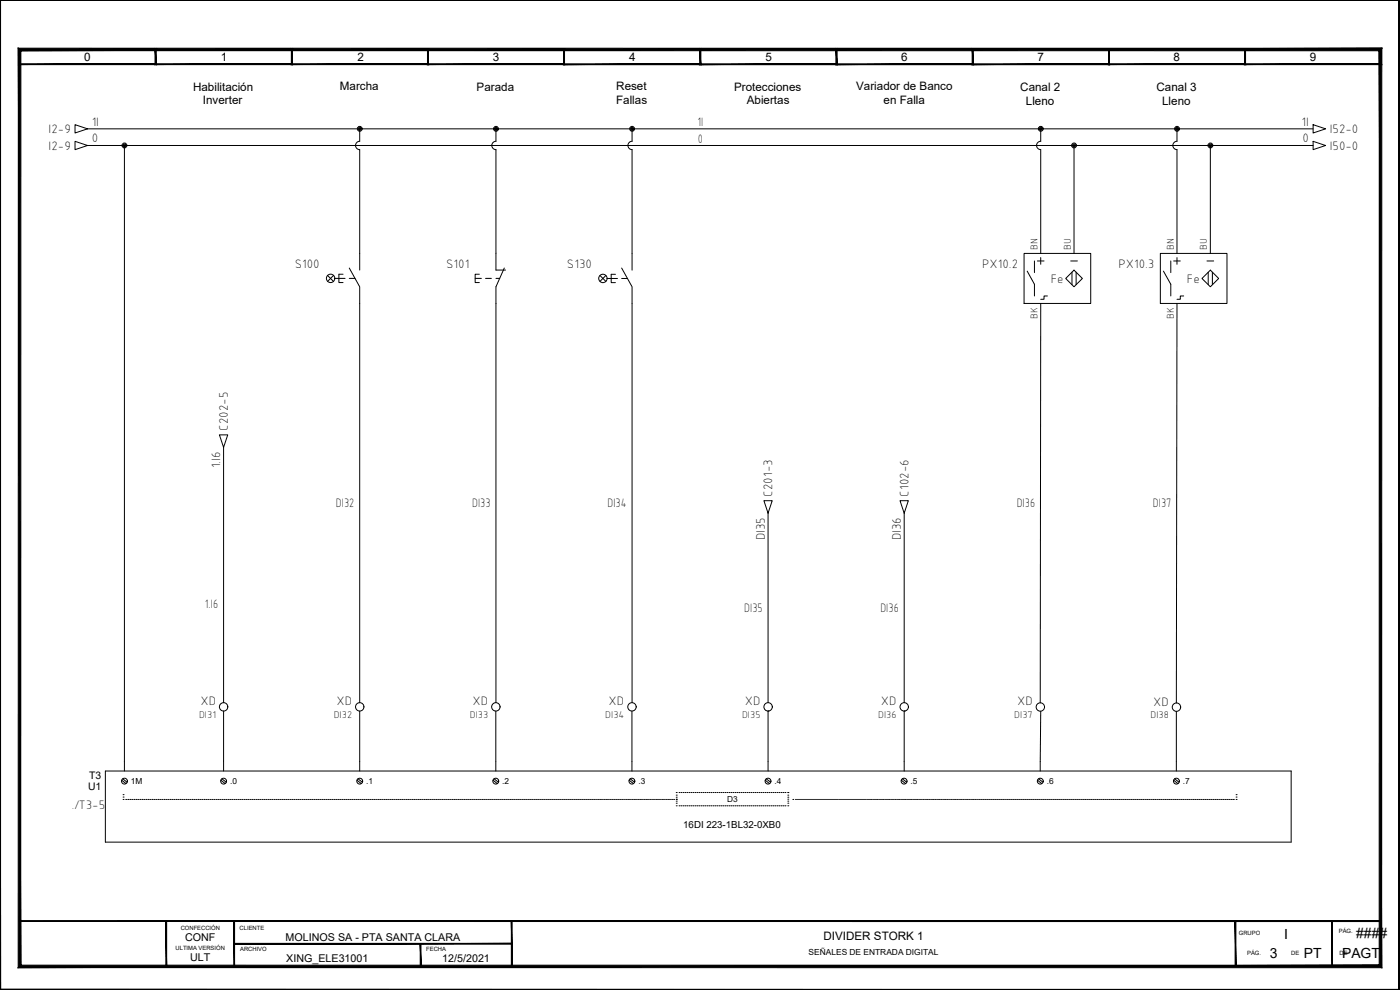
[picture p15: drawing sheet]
<svg xmlns="http://www.w3.org/2000/svg" width="420mm" height="297mm" viewBox="0 0 420 297" stroke-linecap="round" stroke-linejoin="round" font-family="sans-serif">
<defs><g id="words">
<g font-size="4.2">
<text x="385.4" y="281.6">I</text>
<text x="407" y="281.3">####</text>
<text x="381.1" y="287.5">3</text>
<text x="391.3" y="287.5">PT</text>
<text x="402.8" y="287.5">PAGT</text>
</g>
<g font-size="3.9">
<text x="14.6" y="39.9">I2-9</text>
<text x="27.5" y="37.7">1I</text>
<text x="209.3" y="37.9">1I</text>
<text x="390.6" y="37.7">1I</text>
<text x="399.1" y="39.9">I52-0</text>
<text x="14.6" y="44.9">I2-9</text>
<text x="27.5" y="42.7">0</text>
<text x="209.4" y="42.9">0</text>
<text x="390.9" y="42.7">0</text>
<text x="399.1" y="44.9">I50-0</text>
<text x="88.4" y="80.3">S100</text>
<text x="133.9" y="80.3">S101</text>
<text x="170.2" y="80.3">S130</text>
<text x="294.7" y="80.3">PX10.2</text>
<text x="335.6" y="80.3">PX10.3</text>
<text x="315.3" y="84.8">Fe</text>
<text x="356.2" y="84.8">Fe</text>
<text x="68.3" y="129.2" transform="rotate(-90 68.3 129.2)">C202-5</text>
<text x="66.1" y="140.5" transform="rotate(-90 66.1 140.5)">1.I6</text>
<text x="231.8" y="149" transform="rotate(-90 231.8 149)">C201-3</text>
<text x="272.6" y="149" transform="rotate(-90 272.6 149)">C102-6</text>
<text x="100.8" y="152.2">DI32</text>
<text x="141.7" y="152.2">DI33</text>
<text x="182.3" y="152.2">DI34</text>
<text x="305.1" y="152.2">DI36</text>
<text x="346" y="152.2">DI37</text>
<text x="229.5" y="162.2" transform="rotate(-90 229.5 162.2)">DI35</text>
<text x="270.3" y="162.2" transform="rotate(-90 270.3 162.2)">DI36</text>
<text x="61.5" y="182.6">1.I6</text>
<text x="223.4" y="183.6">DI35</text>
<text x="264.2" y="183.6">DI36</text>
<text x="60.1" y="211.6">XD</text>
<text x="101" y="211.6">XD</text>
<text x="141.8" y="211.6">XD</text>
<text x="182.7" y="211.6">XD</text>
<text x="223.5" y="211.6">XD</text>
<text x="264.4" y="211.6">XD</text>
<text x="305.2" y="211.6">XD</text>
<text x="346.1" y="211.7">XD</text>
<text x="21.5" y="242.6">./T3-5</text>
</g>
<g font-size="3.5">
<text x="25.3" y="18.4">0</text>
<text x="66.3" y="18.4">1</text>
<text x="107.3" y="18.4">2</text>
<text x="147.9" y="18.4">3</text>
<text x="188.8" y="18.4">4</text>
<text x="229.7" y="18.4">5</text>
<text x="270.5" y="18.4">6</text>
<text x="311.4" y="18.4">7</text>
<text x="352.2" y="18.4">8</text>
<text x="393.1" y="18.4">9</text>
<text x="58" y="27.2">Habilitación</text>
<text x="102" y="27.1">Marcha</text>
<text x="143" y="27.2">Parada</text>
<text x="185" y="27.1">Reset</text>
<text x="220.3" y="27.2">Protecciones</text>
<text x="257" y="27.1">Variador de Banco</text>
<text x="306.2" y="27.2">Canal 2</text>
<text x="347.1" y="27.2">Canal 3</text>
<text x="60.9" y="31.3">Inverter</text>
<text x="184.9" y="31.3">Fallas</text>
<text x="224.1" y="31.3">Abiertas</text>
<text x="265.2" y="31.3">en Falla</text>
<text x="307.9" y="31.4">Lleno</text>
<text x="348.8" y="31.4">Lleno</text>
<text x="247.1" y="282.1">DIVIDER STORK 1</text>
</g>
<g font-size="3.2">
<text x="55.5" y="282.3">CONF</text>
<text x="85.7" y="282.3">MOLINOS SA - PTA SANTA CLARA</text>
<text x="57" y="288.3">ULT</text>
<text x="85.9" y="288.6">XING_ELE31001</text>
<text x="132.7" y="288.6">12/5/2021</text>
</g>
<g font-size="3.1">
<text x="311.3" y="75" transform="rotate(-90 311.3 75)">BN</text>
<text x="321.3" y="75" transform="rotate(-90 321.3 75)">BU</text>
<text x="352.2" y="75" transform="rotate(-90 352.2 75)">BN</text>
<text x="362.2" y="75" transform="rotate(-90 362.2 75)">BU</text>
<text x="311.3" y="95.6" transform="rotate(-90 311.3 95.6)">BK</text>
<text x="352.2" y="95.6" transform="rotate(-90 352.2 95.6)">BK</text>
<text x="59.7" y="215.3">DI31</text>
<text x="100.1" y="215.3">DI32</text>
<text x="141" y="215.3">DI33</text>
<text x="181.6" y="215.3">DI34</text>
<text x="222.7" y="215.3">DI35</text>
<text x="263.5" y="215.3">DI36</text>
<text x="304.4" y="215.4">DI37</text>
<text x="345.3" y="215.4">DI38</text>
<text x="26.8" y="233.7">T3</text>
<text x="26.4" y="237.2">U1</text>
</g>
<text font-size="2.9" x="205" y="248.4">16DI 223-1BL32-0XB0</text>
<g font-size="2.5">
<text x="39.3" y="235.3">1M</text>
<text x="69.1" y="235.3">.0</text>
<text x="109.9" y="235.3">.1</text>
<text x="150.7" y="235.3">.2</text>
<text x="191.6" y="235.3">.3</text>
<text x="232.4" y="235.3">.4</text>
<text x="273.3" y="235.3">.5</text>
<text x="314.2" y="235.3">.6</text>
<text x="355" y="235.3">.7</text>
<text x="218.2" y="240.6">D3</text>
<text x="242.7" y="286.6">SEÑALES DE ENTRADA DIGITAL</text>
</g>
<g font-size="1.8">
<text x="54.2" y="279">CONFECCIÓN</text>
<text x="71.9" y="279">CLIENTE</text>
<text x="371.8" y="280.6">GRUPO</text>
<text x="401.8" y="279.8">PÁG.</text>
<text x="52.7" y="285">ULTIMA VERSIÓN</text>
<text x="72.1" y="285.3">ARCHIVO</text>
<text x="127.9" y="285.3">FECHA</text>
<text x="374.3" y="286.6">PÁG.</text>
<text x="387.5" y="286.6">DE</text>
<text x="402" y="286.6">DE</text>
</g>
</g></defs>
<g fill="#000" stroke="#000" stroke-width=".3">
<path d="M0 .1h419.9zM0 .1h419.9z"/>
<path d="M5.7 19.4h41.1l-.2-.3zM5.9 19.1h40.7l-40.9 .3zM5.7 14.7v4.7l.2-.3zM5.7 14.7l.2 .3v4.1zM5.7 14.7l.2 .3 40.9-.3zM5.9 15l40.9-.3-.2 .3zM46.8 14.7l-.2 .3 .2 4.4zM46.6 15l.2 4.4-.2-.3z"/>
<path d="M46.6 19.4h41.1l-.2-.3zM46.6 19.4l.2-.3h40.7zM46.6 14.7v4.7l.2-.3zM46.6 14.7l.2 .3v4.1zM46.6 14.7l.2 .3 40.9-.3zM46.8 15l40.9-.3-.2 .3zM87.7 14.7l-.2 .3 .2 4.4zM87.5 15l.2 4.4-.2-.3z"/>
<path d="M87.5 19.4h41.1l-.2-.3zM87.7 19.1h40.7l-40.9 .3zM87.5 14.7v4.7l.2-.3zM87.5 14.7l.2 .3v4.1zM87.5 14.7l.2 .3 40.9-.3zM87.7 15l40.9-.3-.2 .3zM128.6 14.7l-.2 .3 .2 4.4zM128.4 15l.2 4.4-.2-.3z"/>
<path d="M128.3 19.4h41.1l-.2-.3zM128.5 19.1h40.7l-40.9 .3zM128.3 14.7v4.7l.2-.3zM128.3 14.7l.2 .3v4.1zM128.3 14.7l.2 .3 40.9-.3zM128.5 15l40.9-.3-.2 .3zM169.4 14.7l-.2 .3 .2 4.4zM169.2 15l.2 4.4-.2-.3z"/>
<path d="M169.2 19.4h41.1l-.2-.2zM169.2 19.4l.2-.2h40.7zM169.2 14.7v4.7l.2-.2zM169.2 14.7l.2 .3v4.2zM169.2 14.7l.2 .3 40.9-.3zM169.4 15l40.9-.3-.2 .3zM210.3 14.7l-.2 .3 .2 4.4zM210.1 15l.2 4.4-.2-.2z"/>
<path d="M210 19.4h41.2l-.3-.2zM210.3 19.2h40.6l-40.9 .2zM210 14.7v4.7l.3-.2zM210 14.7l.3 .3v4.2zM210 14.7l.3 .3 40.9-.3zM210.3 15l40.9-.3-.3 .3zM251.2 14.7l-.3 .3 .3 4.4zM250.9 15l.3 4.4-.3-.2z"/>
<path d="M250.9 19.4h41.2l-.3-.2zM250.9 19.4l.3-.2h40.6zM250.9 14.7v4.7l.3-.2zM250.9 14.7l.3 .3v4.2zM250.9 14.7l.3 .3 40.9-.3zM251.2 15l40.9-.3-.3 .3zM292.1 14.7l-.3 .3 .3 4.4zM291.8 15l.3 4.4-.3-.2z"/>
<path d="M291.8 19.4h41.1l-.2-.2zM291.8 19.4l.2-.2h40.7zM291.8 14.7v4.7l.2-.2zM291.8 14.7l.2 .3v4.2zM291.8 14.7l.2 .3 40.9-.3zM292 15l40.9-.3-.2 .3zM332.9 14.7l-.2 .3 .2 4.4zM332.7 15l.2 4.4-.2-.2z"/>
<path d="M332.7 19.4h41.1l-.2-.3zM332.9 19.1h40.7l-40.9 .3zM332.7 14.7v4.7l.2-.3zM332.7 14.7l.2 .3v4.1zM332.7 14.7l.2 .3 40.9-.3zM332.9 15l40.9-.3-.2 .3zM373.8 14.7l-.2 .3 .2 4.4zM373.6 15l.2 4.4-.2-.3z"/>
<path d="M373.5 19.4h41.1l-.2-.3zM373.5 19.4l.2-.3h40.7zM373.5 14.7v4.7l.2-.3zM373.5 14.7l.2 .3v4.1zM373.5 14.7l.2 .3 40.9-.3zM373.7 15l40.9-.3-.2 .3zM414.6 14.7l-.2 .3 .2 4.4zM414.4 15l.2 4.4-.2-.3z"/>
<path d="M419.9 .1v296.7zM419.9 .1l.1 296.8zM419.9 .1l.1 296.8z"/>
<path d="M5.8 276.3v.2l408.5-.2zM5.8 276.5l408.5-.2v.2z"/>
<path d="M0 .1v296.9l.2-.2zM0 .1h.2v296.7z"/>
<path d="M5.5 290.3l408.4-.7h-407.7zM5.5 290.3l408.4-.7 .8 .8zM413.9 15.2v274.4l.8 .8zM413.9 15.2l.8-.7v275.9zM6.3 15.2h407.6l.8-.7zM5.5 14.5h409.2l-408.4 .7zM5.5 14.5l.7 275.1 .1-274.4zM5.5 14.5l.7 275.1-.7 .7z"/>
<path d="M49.8 276.4v13.6h.2zM49.8 276.4h.2v13.6z"/>
<path d="M70.2 276.4v13.6h.2zM70.2 276.4h.2v13.6z"/>
<path d="M70.3 283v.3l83.3-.3zM70.3 283.3l83.3-.3v.3z"/>
<path d="M126.1 283.2v6.8h.2zM126.1 283.2h.2v6.8z"/>
<path d="M153.5 276.4v13.7h.2zM153.5 276.4h.2v13.7z"/>
<path d="M370.7 276.4v13.6h.2zM370.7 276.4h.2v13.6z"/>
<path d="M399.7 276.4v13.6h.2zM399.7 276.4h.2v13.6z"/>
<path d="M.2 296.8l419.8 .1zM.2 296.8l419.8 .1-420 .1zM0 297l420-.1zM0 297h420z"/>
</g>
<g fill="none" stroke="#000" stroke-width=".3">
<path d="M0 .1v296.9h420M5.8 19.4h408.5v257h-408.5zM22.5 37.4l3.8 1.3-3.8 1.2zM26.3 38.7h367.8M107.9 38.7l.1 3.7a1.26 1.26 0 0 0-1.3 1.2 1.26 1.26 0 0 0 1.3 1.3M148.8 38.7l.1 3.7a1.26 1.26 0 0 0-1.3 1.2 1.26 1.26 0 0 0 1.3 1.3M189.7 38.7v3.7a1.26 1.26 0 0 0-1.3 1.2 1.26 1.26 0 0 0 1.3 1.3M312.3 38.7v3.7a1.26 1.26 0 0 0-1.2 1.2 1.26 1.26 0 0 0 1.2 1.3M353.2 38.7v3.7a1.26 1.26 0 0 0-1.2 1.2 1.26 1.26 0 0 0 1.2 1.3M394.1 37.4l3.7 1.3-3.7 1.2zM22.5 42.4l3.8 1.3-3.8 1.2zM26.3 43.7h367.8"/>
<path d="M37.3 43.7v187.6M107.9 44.9v36.1M148.8 44.9v36.1h2.9M189.7 44.9v36.2M312.3 44.9v31.1M322.3 43.7v32.3M353.2 44.9v31.1M363.2 43.7v32.3M394.1 42.4l3.7 1.3-3.7 1.2zM307.3 76h20v15h-20zM310.5 78.3v3.5M311.3 78.3h2"/>
<path d="M312.3 77.3v2M321.3 78.3h2M348.2 76h20v15h-20zM351.4 78.3v3.5M352.2 78.3h2M353.2 77.3v2M362.2 78.3h2M98.3 82.7l1.8 1.7M100.1 82.7l-1.8 1.7M100.5 83.5h3.1M103 82.3h-1.3v2.5h1.3M104.8 80.4l3.1 5.6v124.8"/>
<path d="M104.8 83.5h1.8M142.6 83.5h1.9M143.8 82.3h-1.2v2.5h1.2M145.7 83.5h1.8M148.8 83.5h1.2M151.3 80.4l-2.5 5.6v124.8M180.1 82.7l1.7 1.7M181.8 82.7l-1.7 1.7M182.2 83.6h3.1M184.7 82.3h-1.3v2.5h1.3M186.6 80.4l3.1 5.6v124.8M186.6 83.6h1.7"/>
<path d="M308.3 81.4l2.2 3.9v3.5M312.3 91l-.1 119.9M314.3 88.8h-1v1h-1M321.7 81.7v3.7M322.3 81.1l2.5 2.5-2.5 2.4-2.5-2.4zM323 81.7v3.7M349.2 81.4l2.2 3.9v3.5M353.2 91l-.2 119.9M355.2 88.8h-1v1h-1M360.7 83.6l2.5-2.5 2.5 2.5-2.5 2.4zM362.6 81.7v3.7M363.9 81.7v3.7"/>
<path d="M65.8 130.5h2.5l-1.2 3.7zM67.1 134.2v76.6M229.3 150.2h2.5l-1.3 3.8zM230.5 154v56.8M270.1 150.2h2.5l-1.2 3.8zM271.4 154v56.8M67.1 213.3v18M107.9 213.3v18M148.8 213.3v18M189.7 213.3v18M230.5 213.3h.1M230.5 213.3v18"/>
<path d="M271.4 213.3h.1M271.4 213.3v18M312.3 213.4l-.1 17.9M353 213.4v17.9M31.6 231.3h355.9v21.4h-355.9zM36.5 234.1l1.3 1M36.8 233.7l1.3 1M36.9 238.4h.1M36.9 239.1h.1M36.9 239.9h.1M37.7 239.9h.1M38.4 239.9h.1"/>
<path d="M38.9 239.9h.1M39.5 239.9h.1M40.2 239.9h.1M40.7 239.9h.1M41.3 239.9h.1M42 239.9h.1M42.5 239.9h.1M43.1 239.9h.1M43.8 239.9h.1M44.3 239.9h.1M44.9 239.9h.1M45.6 239.9h.1"/>
<path d="M46.1 239.9h.1M46.7 239.9h.1M47.3 239.9h.1M47.9 239.9h.1M48.5 239.9h.1M49.1 239.9h.1M49.7 239.9h.1M50.3 239.9h.1M50.9 239.9h.1M51.5 239.9h.1M52.1 239.9h.1M52.7 239.9h.1"/>
<path d="M53.3 239.9h.1M54 239.9h.1M54.5 239.9h.1M55.1 239.9h.1M55.8 239.9h.1M56.3 239.9h.1M56.9 239.9h.1M57.6 239.9h.1M58.1 239.9h.1M58.7 239.9h.1M59.4 239.9h.1M59.9 239.9h.1"/>
<path d="M60.5 239.9h.1M61.2 239.9h.1M61.7 239.9h.1M62.3 239.9h.1M62.9 239.9h.1M63.5 239.9h.1M64.1 239.9h.1M64.7 239.9h.1M65.3 239.9h.1M65.9 239.9h.1M66.3 234.1l1.3 1M66.5 239.9h.1"/>
<path d="M66.6 233.7l1.3 1M67.1 239.9h.1M67.7 239.9h.1M68.3 239.9h.1M68.9 239.9h.1M69.5 239.9h.1M70.1 239.9h.1M70.7 239.9h.1M71.4 239.9h.1M71.9 239.9h.1M72.5 239.9h.1M73.2 239.9h.1"/>
<path d="M73.7 239.9h.1M74.3 239.9h.1M75 239.9h.1M75.5 239.9h.1M76.1 239.9h.1M76.8 239.9h.1M77.3 239.9h.1M77.9 239.9h.1M78.5 239.9h.1M79.1 239.9h.1M79.7 239.9h.1M80.3 239.9h.1"/>
<path d="M80.9 239.9h.1M81.5 239.9h.1M82.1 239.9h.1M82.7 239.9h.1M83.3 239.9h.1M83.9 239.9h.1M84.5 239.9h.1M85.1 239.9h.1M85.7 239.9h.1M86.3 239.9h.1M87 239.9h.1M87.5 239.9h.1"/>
<path d="M88.1 239.9h.1M88.8 239.9h.1M89.3 239.9h.1M89.9 239.9h.1M90.6 239.9h.1M91.1 239.9h.1M91.7 239.9h.1M92.4 239.9h.1M92.9 239.9h.1M93.5 239.9h.1M94.1 239.9h.1M94.7 239.9h.1"/>
<path d="M95.3 239.9h.1M95.9 239.9h.1M96.5 239.9h.1M97.1 239.9h.1M97.7 239.9h.1M98.3 239.9h.1M98.9 239.9h.1M99.5 239.9h.1M100.1 239.9h.1M100.7 239.9h.1M101.3 239.9h.1M101.9 239.9h.1"/>
<path d="M102.6 239.9h.1M103.1 239.9h.1M103.7 239.9h.1M104.4 239.9h.1M104.9 239.9h.1M105.5 239.9h.1M106.2 239.9h.1M106.7 239.9h.1M107.1 234.1l1.3 1M107.3 239.9h.1M107.4 233.7l1.4 1M107.9 239.9h.1"/>
<path d="M108.5 239.9h.1M109.1 239.9h.1M109.7 239.9h.1M110.3 239.9h.1M110.9 239.9h.1M111.5 239.9h.1M112.1 239.9h.1M112.7 239.9h.1M113.3 239.9h.1M113.9 239.9h.1M114.5 239.9h.1M115.1 239.9h.1"/>
<path d="M115.7 239.9h.1M116.3 239.9h.1M116.9 239.9h.1M117.5 239.9h.1M118.1 239.9h.1M118.7 239.9h.1M119.3 239.9h.1M120 239.9h.1M120.5 239.9h.1M121.1 239.9h.1M121.8 239.9h.1M122.3 239.9h.1"/>
<path d="M122.9 239.9h.1M123.5 239.9h.1M124.1 239.9h.1M124.7 239.9h.1M125.3 239.9h.1M125.9 239.9h.1M126.5 239.9h.1M127.1 239.9h.1M127.7 239.9h.1M128.3 239.9h.1M128.9 239.9h.1M129.5 239.9h.1"/>
<path d="M130.1 239.9h.1M130.7 239.9h.1M131.3 239.9h.1M131.9 239.9h.1M132.5 239.9h.1M133.1 239.9h.1M133.7 239.9h.1M134.3 239.9h.1M134.9 239.9h.1M135.6 239.9h.1M136.1 239.9h.1M136.7 239.9h.1"/>
<path d="M137.4 239.9h.1M137.9 239.9h.1M138.5 239.9h.1M139.1 239.9h.1M139.7 239.9h.1M140.3 239.9h.1M140.9 239.9h.1M141.5 239.9h.1M142.1 239.9h.1M142.7 239.9h.1M143.3 239.9h.1M143.9 239.9h.1"/>
<path d="M144.5 239.9h.1M145.1 239.9h.1M145.7 239.9h.1M146.3 239.9h.1M146.9 239.9h.1M147.5 239.9h.1M148 234.1l1.2 1M148.1 239.9h.1M148.3 233.7l1.3 1M148.7 239.9h.1M149.3 239.9h.1M149.9 239.9h.1"/>
<path d="M150.5 239.9h.1M151.2 239.9h.1M151.7 239.9h.1M152.3 239.9h.1M153 239.9h.1M153.5 239.9h.1M154.1 239.9h.1M154.7 239.9h.1M155.3 239.9h.1M155.9 239.9h.1M156.5 239.9h.1M157.1 239.9h.1"/>
<path d="M157.7 239.9h.1M158.3 239.9h.1M158.9 239.9h.1M159.5 239.9h.1M160.1 239.9h.1M160.7 239.9h.1M161.3 239.9h.1M161.9 239.9h.1M162.5 239.9h.1M163.1 239.9h.1M163.7 239.9h.1M164.3 239.9h.1"/>
<path d="M164.9 239.9h.1M165.5 239.9h.1M166.1 239.9h.1M166.7 239.9h.1M167.3 239.9h.1M167.9 239.9h.1M168.6 239.9h.1M169.1 239.9h.1M169.7 239.9h.1M170.3 239.9h.1M170.9 239.9h.1M171.5 239.9h.1"/>
<path d="M172.1 239.9h.1M172.7 239.9h.1M173.3 239.9h.1M173.9 239.9h.1M174.5 239.9h.1M175.1 239.9h.1M175.7 239.9h.1M176.3 239.9h.1M176.9 239.9h.1M177.5 239.9h.1M178.1 239.9h.1M178.7 239.9h.1"/>
<path d="M179.3 239.9h.1M179.9 239.9h.1M180.5 239.9h.1M181.1 239.9h.1M181.7 239.9h.1M182.3 239.9h.1M182.9 239.9h.1M183.5 239.9h.1M184.1 239.9h.1M184.7 239.9h.1M185.3 239.9h.1M185.9 239.9h.1"/>
<path d="M186.5 239.9h.1M187.1 239.9h.1M187.7 239.9h.1M188.3 239.9h.1M188.8 234.1l1.3 1M188.9 239.9h.1M189.1 233.7l1.3 1M189.5 239.9h.1M190.1 239.9h.1M190.7 239.9h.1M191.3 239.9h.1M191.9 239.9h.1"/>
<path d="M192.5 239.9h.1M193.1 239.9h.1M193.7 239.9h.1M194.3 239.9h.1M194.9 239.9h.1M195.5 239.9h.1M196.1 239.9h.1M196.7 239.9h.1M197.3 239.9h.1M197.9 239.9h.1M198.5 239.9h.1M199.1 239.9h.1"/>
<path d="M199.7 239.9h.1M200.3 239.9h.1M200.9 239.9h.1M201.5 239.9h.1M202.1 239.9h.1M202.9 239.9h.1M202.9 239.8h.1M202.9 239.2h.1M202.9 238.6h.1M202.9 237.8h.1M203.8 237.8h.1M204.4 237.8h.1"/>
<path d="M205 237.8h.1M205.6 237.8h.1M206.2 237.8h.1M206.8 237.8h.1M207.4 237.8h.1M208 237.8h.1M208.6 237.8h.1M209.2 237.8h.1M209.8 237.8h.1M210.4 237.8h.1M211 237.8h.1M211.6 237.8h.1"/>
<path d="M212.2 237.8h.1M212.8 237.8h.1M213.4 237.8h.1M214 237.8h.1M214.6 237.8h.1M215.2 237.8h.1M215.8 237.8h.1M216.4 237.8h.1M217 237.8h.1M217.6 237.8h.1M218.2 237.8h.1M218.8 237.8h.1"/>
<path d="M219.4 237.8h.1M220 237.8h.1M220.6 237.8h.1M221.2 237.8h.1M221.8 237.8h.1M222.4 237.8h.1M223 237.8h.1M223.6 237.8h.1M224.2 237.8h.1M224.8 237.8h.1M225.4 237.8h.1M226 237.8h.1"/>
<path d="M226.6 237.8h.1M227.2 237.8h.1M227.8 237.8h.1M228.4 237.8h.1M229 237.8h.1M229.6 237.8h.1M229.7 234.1l1.2 1M230 233.7l1.3 1M230.2 237.8h.1M230.8 237.8h.1M231.4 237.8h.1M232 237.8h.1"/>
<path d="M232.6 237.8h.1M233.2 237.8h.1M233.8 237.8h.1M234.4 237.8h.1M235 237.8h.1M235.6 237.8h.1M236.4 237.8h.1M236.4 238.6h.1M236.4 239.2h.1M236.4 239.8h.1M237.9 239.9h.1M238.7 239.9h.1"/>
<path d="M239.4 239.9h.1M239.9 239.9h.1M240.5 239.9h.1M241.2 239.9h.1M241.7 239.9h.1M242.3 239.9h.1M243 239.9h.1M243.5 239.9h.1M244.1 239.9h.1M244.8 239.9h.1M245.3 239.9h.1M245.9 239.9h.1"/>
<path d="M246.5 239.9h.1M247.1 239.9h.1M247.7 239.9h.1M248.3 239.9h.1M248.9 239.9h.1M249.5 239.9h.1M250.1 239.9h.1M250.7 239.9h.1M251.3 239.9h.1M251.9 239.9h.1M252.5 239.9h.1M253.2 239.9h.1"/>
<path d="M253.7 239.9h.1M254.3 239.9h.1M255 239.9h.1M255.5 239.9h.1M256.1 239.9h.1M256.8 239.9h.1M257.3 239.9h.1M257.9 239.9h.1M258.6 239.9h.1M259.1 239.9h.1M259.7 239.9h.1M260.3 239.9h.1"/>
<path d="M260.9 239.9h.1M261.5 239.9h.1M262.1 239.9h.1M262.7 239.9h.1M263.3 239.9h.1M263.9 239.9h.1M264.5 239.9h.1M265.1 239.9h.1M265.7 239.9h.1M266.3 239.9h.1M266.9 239.9h.1M267.5 239.9h.1"/>
<path d="M268.1 239.9h.1M268.7 239.9h.1M269.3 239.9h.1M269.9 239.9h.1M270.5 234.1l1.3 1M270.6 239.9h.1M270.8 233.7l1.3 1M271.1 239.9h.1M271.7 239.9h.1M272.4 239.9h.1M272.9 239.9h.1M273.5 239.9h.1"/>
<path d="M274.2 239.9h.1M274.7 239.9h.1M275.3 239.9h.1M275.9 239.9h.1M276.5 239.9h.1M277.1 239.9h.1M277.7 239.9h.1M278.3 239.9h.1M278.9 239.9h.1M279.5 239.9h.1M280.1 239.9h.1M280.7 239.9h.1"/>
<path d="M281.3 239.9h.1M281.9 239.9h.1M282.5 239.9h.1M283.1 239.9h.1M283.7 239.9h.1M284.3 239.9h.1M284.9 239.9h.1M285.5 239.9h.1M286.2 239.9h.1M286.7 239.9h.1M287.3 239.9h.1M288 239.9h.1"/>
<path d="M288.5 239.9h.1M289.1 239.9h.1M289.8 239.9h.1M290.3 239.9h.1M290.9 239.9h.1M291.5 239.9h.1M292.1 239.9h.1M292.7 239.9h.1M293.3 239.9h.1M293.9 239.9h.1M294.5 239.9h.1M295.1 239.9h.1"/>
<path d="M295.7 239.9h.1M296.3 239.9h.1M296.9 239.9h.1M297.5 239.9h.1M298.1 239.9h.1M298.7 239.9h.1M299.3 239.9h.1M299.9 239.9h.1M300.5 239.9h.1M301.1 239.9h.1M301.8 239.9h.1M302.3 239.9h.1"/>
<path d="M302.9 239.9h.1M303.6 239.9h.1M304.1 239.9h.1M304.7 239.9h.1M305.4 239.9h.1M305.9 239.9h.1M306.5 239.9h.1M307.1 239.9h.1M307.7 239.9h.1M308.3 239.9h.1M308.9 239.9h.1M309.5 239.9h.1"/>
<path d="M310.1 239.9h.1M310.7 239.9h.1M311.3 239.9h.1M311.4 234.1l1.3 1M311.7 233.7l1.3 1M311.9 239.9h.1M312.5 239.9h.1M313.1 239.9h.1M313.7 239.9h.1M314.3 239.9h.1M314.9 239.9h.1M315.5 239.9h.1"/>
<path d="M316.1 239.9h.1M316.7 239.9h.1M317.4 239.9h.1M317.9 239.9h.1M318.5 239.9h.1M319.2 239.9h.1M319.7 239.9h.1M320.3 239.9h.1M321 239.9h.1M321.5 239.9h.1M322.1 239.9h.1M322.7 239.9h.1"/>
<path d="M323.3 239.9h.1M323.9 239.9h.1M324.5 239.9h.1M325.1 239.9h.1M325.7 239.9h.1M326.3 239.9h.1M326.9 239.9h.1M327.5 239.9h.1M328.1 239.9h.1M328.7 239.9h.1M329.3 239.9h.1M329.9 239.9h.1"/>
<path d="M330.5 239.9h.1M331.1 239.9h.1M331.7 239.9h.1M332.3 239.9h.1M332.9 239.9h.1M333.5 239.9h.1M334.1 239.9h.1M334.8 239.9h.1M335.3 239.9h.1M335.9 239.9h.1M336.5 239.9h.1M337.1 239.9h.1"/>
<path d="M337.7 239.9h.1M338.3 239.9h.1M338.9 239.9h.1M339.5 239.9h.1M340.1 239.9h.1M340.7 239.9h.1M341.3 239.9h.1M341.9 239.9h.1M342.5 239.9h.1M343.1 239.9h.1M343.7 239.9h.1M344.3 239.9h.1"/>
<path d="M344.9 239.9h.1M345.5 239.9h.1M346.1 239.9h.1M346.7 239.9h.1M347.3 239.9h.1M347.9 239.9h.1M348.5 239.9h.1M349.1 239.9h.1M349.7 239.9h.1M350.4 239.9h.1M350.9 239.9h.1M351.5 239.9h.1"/>
<path d="M352.1 239.9h.1M352.2 234.1l1.3 1M352.5 233.7l1.3 1M352.7 239.9h.1M353.3 239.9h.1M353.9 239.9h.1M354.5 239.9h.1M355.1 239.9h.1M355.7 239.9h.1M356.3 239.9h.1M356.9 239.9h.1M357.5 239.9h.1"/>
<path d="M358.1 239.9h.1M358.7 239.9h.1M359.3 239.9h.1M359.9 239.9h.1M360.5 239.9h.1M361.1 239.9h.1M361.7 239.9h.1M362.3 239.9h.1M362.9 239.9h.1M363.5 239.9h.1M364.1 239.9h.1M364.7 239.9h.1"/>
<path d="M365.3 239.9h.1M366 239.9h.1M366.5 239.9h.1M367.1 239.9h.1M367.7 239.9h.1M368.3 239.9h.1M368.9 239.9h.1M369.5 239.9h.1M370.1 239.9h.1M371 238.4h.1M371 239.1h.1M371 239.9h.1"/>
<path d="M202.9 241.8h.1M202.9 241h.1M202.9 240.4h.1M203.8 241.8h.1M204.4 241.8h.1M205 241.8h.1M205.6 241.8h.1M206.2 241.8h.1M206.8 241.8h.1M207.4 241.8h.1M208 241.8h.1M208.6 241.8h.1"/>
<path d="M209.2 241.8h.1M209.8 241.8h.1M210.4 241.8h.1M211 241.8h.1M211.6 241.8h.1M212.2 241.8h.1M212.8 241.8h.1M213.4 241.8h.1M214 241.8h.1M214.6 241.8h.1M215.2 241.8h.1M215.8 241.8h.1"/>
<path d="M216.4 241.8h.1M217 241.8h.1M217.6 241.8h.1M218.2 241.8h.1M218.8 241.8h.1M219.4 241.8h.1M220 241.8h.1M220.6 241.8h.1M221.2 241.8h.1M221.8 241.8h.1M222.4 241.8h.1M223 241.8h.1"/>
<path d="M223.6 241.8h.1M224.2 241.8h.1M224.8 241.8h.1M225.4 241.8h.1M226 241.8h.1M226.6 241.8h.1M227.2 241.8h.1M227.8 241.8h.1M228.4 241.8h.1M229 241.8h.1M229.6 241.8h.1M230.2 241.8h.1"/>
<path d="M230.8 241.8h.1M231.4 241.8h.1M232 241.8h.1M232.6 241.8h.1M233.2 241.8h.1M233.8 241.8h.1M234.4 241.8h.1M235 241.8h.1M235.6 241.8h.1M236.4 240.4h.1M236.4 241h.1M236.4 241.8h.1"/>
<path d="M5.8 276.4h44.1v13.6h-44.1z"/>
<circle cx="108" cy="38.6" r=".73"/>
<circle cx="108" cy="38.6" r=".46"/>
<circle cx="108" cy="38.6" r=".22"/>
<circle cx="148.9" cy="38.6" r=".73"/>
<circle cx="148.9" cy="38.6" r=".46"/>
<circle cx="148.9" cy="38.6" r=".22"/>
<circle cx="189.7" cy="38.6" r=".73"/>
<circle cx="189.7" cy="38.6" r=".46"/>
<circle cx="189.7" cy="38.6" r=".22"/>
<circle cx="312.3" cy="38.6" r=".73"/>
<circle cx="312.3" cy="38.6" r=".46"/>
<circle cx="312.3" cy="38.6" r=".22"/>
<circle cx="353.2" cy="38.6" r=".73"/>
<circle cx="353.2" cy="38.6" r=".46"/>
<circle cx="353.2" cy="38.6" r=".22"/>
<circle cx="37.3" cy="43.6" r=".73"/>
<circle cx="37.3" cy="43.6" r=".46"/>
<circle cx="37.3" cy="43.6" r=".22"/>
<circle cx="322.3" cy="43.6" r=".73"/>
<circle cx="322.3" cy="43.6" r=".46"/>
<circle cx="322.3" cy="43.6" r=".22"/>
<circle cx="363.3" cy="43.6" r=".73"/>
<circle cx="363.3" cy="43.6" r=".46"/>
<circle cx="363.3" cy="43.6" r=".22"/>
<circle cx="99.2" cy="83.5" r="1.26"/>
<circle cx="180.9" cy="83.5" r="1.26"/>
<circle cx="67.1" cy="212.1" r="1.26"/>
<circle cx="108" cy="212.1" r="1.26"/>
<circle cx="148.8" cy="212.1" r="1.26"/>
<circle cx="189.7" cy="212.1" r="1.26"/>
<circle cx="230.5" cy="212.1" r="1.26"/>
<circle cx="271.4" cy="212.1" r="1.26"/>
<circle cx="312.2" cy="212.1" r="1.26"/>
<circle cx="353.1" cy="212.2" r="1.26"/>
<circle cx="37.3" cy="234.4" r=".88"/>
<circle cx="67.1" cy="234.4" r=".88"/>
<circle cx="108" cy="234.4" r=".88"/>
<circle cx="148.8" cy="234.4" r=".88"/>
<circle cx="189.6" cy="234.4" r=".88"/>
<circle cx="230.5" cy="234.4" r=".88"/>
<circle cx="271.3" cy="234.4" r=".88"/>
<circle cx="312.2" cy="234.4" r=".88"/>
<circle cx="353" cy="234.4" r=".88"/>
</g>
<use href="#words"/>
</svg>
